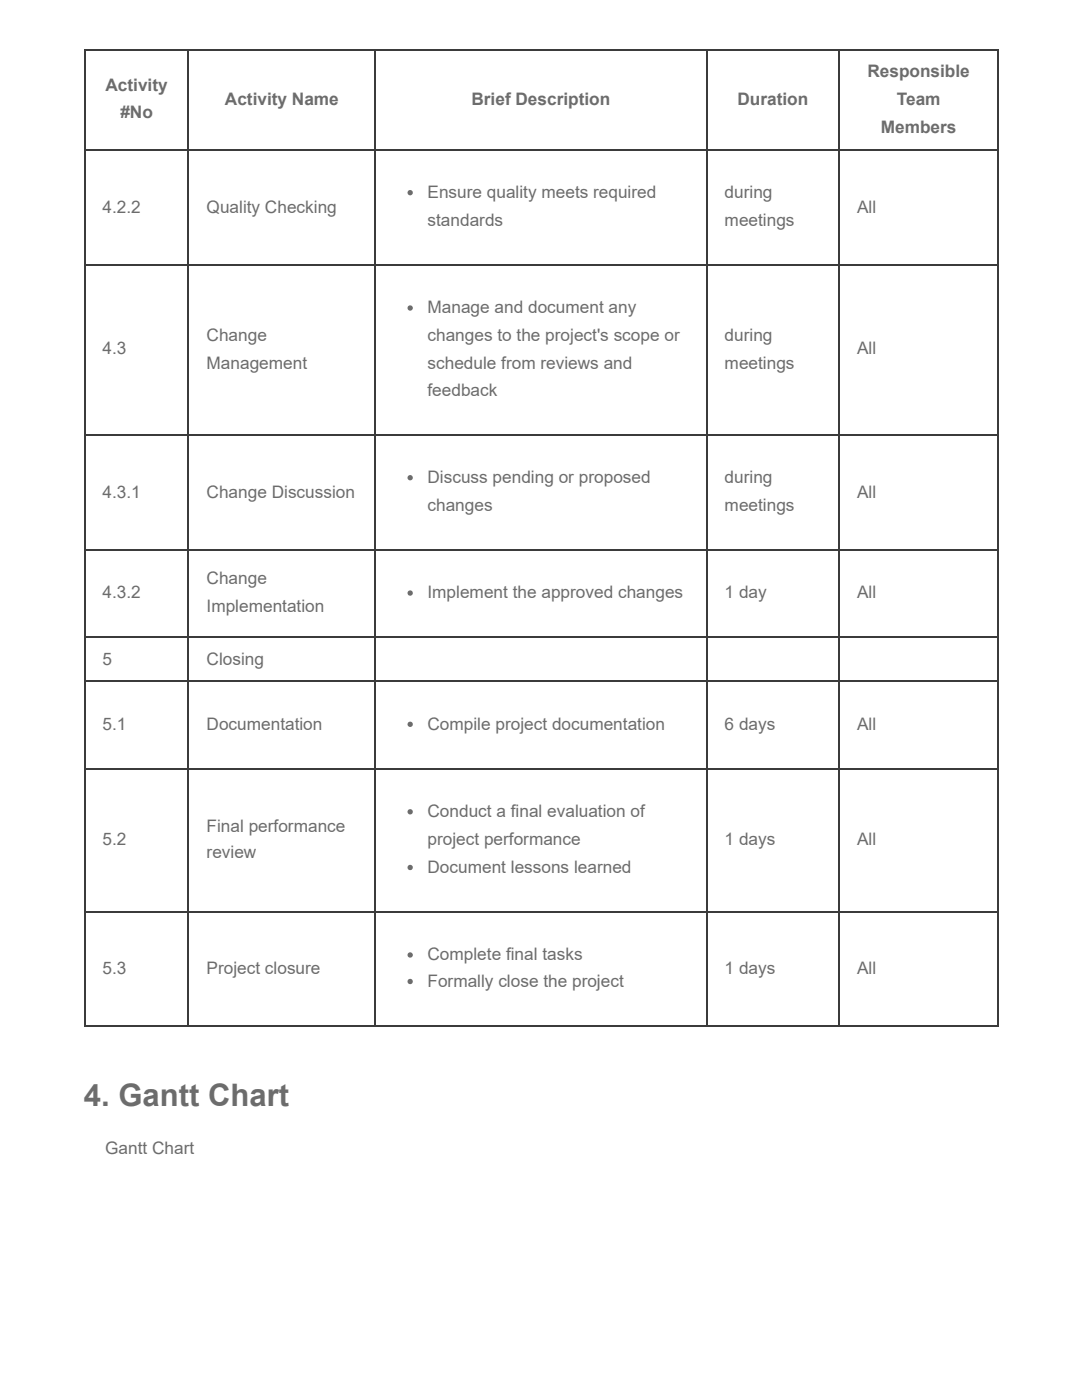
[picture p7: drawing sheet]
<svg xmlns="http://www.w3.org/2000/svg" width="216mm" height="279mm" viewBox="0 0 216 279" stroke-linecap="round" stroke-linejoin="round" font-family="sans-serif">
<defs><g id="words">
<text font-size="6.2" fill="#6b6c70" x="16.8" y="220.8">4. Gantt Chart</text>
<g font-size="3.4" fill="#6b6c70">
<text x="173.1" y="15.4">Responsible</text>
<text x="21.1" y="18.1">Activity</text>
<text x="24" y="23.6">#No</text>
<text x="44.9" y="21">Activity Name</text>
<text x="94.1" y="21">Brief Description</text>
<text x="147.2" y="21">Duration</text>
<text x="179" y="21">Team</text>
<text x="175.8" y="26.5">Members</text>
<text x="85.3" y="39.5">Ensure quality meets required</text>
<text x="144.6" y="39.5">during</text>
<text x="20.5" y="42.4">4.2.2</text>
<text x="41.2" y="42.4">Quality Checking</text>
<text x="85.3" y="45.1">standards</text>
<text x="144.6" y="45.1">meetings</text>
<text x="171" y="42.4">All</text>
<text x="85.3" y="62.5">Manage and document any</text>
<text x="20.5" y="70.7">4.3</text>
<text x="41.2" y="68.1">Change</text>
<text x="85.3" y="68.1">changes to the project's scope or</text>
<text x="144.6" y="68.1">during</text>
<text x="171" y="70.7">All</text>
<text x="41.2" y="73.6">Management</text>
<text x="85.3" y="73.6">schedule from reviews and</text>
<text x="144.6" y="73.6">meetings</text>
<text x="85.3" y="78.9">feedback</text>
<text x="20.5" y="99.3">4.3.1</text>
<text x="41.2" y="99.3">Change Discussion</text>
<text x="85.3" y="96.4">Discuss pending or proposed</text>
<text x="85.3" y="102">changes</text>
<text x="144.6" y="96.4">during</text>
<text x="144.6" y="102">meetings</text>
<text x="171" y="99.3">All</text>
<text x="20.5" y="119.4">4.3.2</text>
<text x="41.2" y="116.5">Change</text>
<text x="85.3" y="119.4">Implement the approved changes</text>
<text x="144.6" y="119.4">1 day</text>
<text x="171" y="119.4">All</text>
<text x="41.2" y="122.1">Implementation</text>
<text x="20.5" y="132.6">5</text>
<text x="41.2" y="132.6">Closing</text>
<text x="20.5" y="145.6">5.1</text>
<text x="41.2" y="145.6">Documentation</text>
<text x="85.3" y="145.6">Compile project documentation</text>
<text x="144.6" y="145.6">6 days</text>
<text x="171" y="145.6">All</text>
<text x="41.2" y="166">Final performance</text>
<text x="85.3" y="163.1">Conduct a final evaluation of</text>
<text x="20.5" y="168.6">5.2</text>
<text x="41.2" y="171.3">review</text>
<text x="85.3" y="168.6">project performance</text>
<text x="144.6" y="168.6">1 days</text>
<text x="171" y="168.6">All</text>
<text x="85.3" y="174.2">Document lessons learned</text>
<text x="85.3" y="191.6">Complete final tasks</text>
<text x="20.5" y="194.3">5.3</text>
<text x="41.2" y="194.3">Project closure</text>
<text x="85.3" y="196.9">Formally close the project</text>
<text x="144.6" y="194.3">1 days</text>
<text x="171" y="194.3">All</text>
<text x="21" y="230.3">Gantt Chart</text>
</g>
</g></defs>
<g fill="none" stroke="#393b40" stroke-width=".26">
<path d="M16.8 10h182.5M16.9 9.9v195M37.5 9.9v195M74.8 9.9v195M141 9.9v195M167.4 9.9v195M199.2 9.9v195M16.8 29.9h182.5M16.8 52.9h182.5M16.8 86.7h182.5M16.8 109.8h182.5M16.8 127.2h182.5"/>
<path d="M16.8 136h182.5M16.8 153.4h182.5M16.8 182h182.5M16.8 204.7h182.5"/>
</g>
<g fill="#6b6c70">
<circle cx="81.8" cy="38.5" r=".53"/>
<circle cx="81.8" cy="61.5" r=".53"/>
<circle cx="81.8" cy="95.3" r=".53"/>
<circle cx="81.8" cy="118.4" r=".53"/>
<circle cx="81.8" cy="144.6" r=".53"/>
<circle cx="81.8" cy="162" r=".53"/>
<circle cx="81.8" cy="173.1" r=".53"/>
<circle cx="81.8" cy="190.6" r=".53"/>
<circle cx="81.8" cy="195.9" r=".53"/>
</g>
<use href="#words"/>
</svg>
